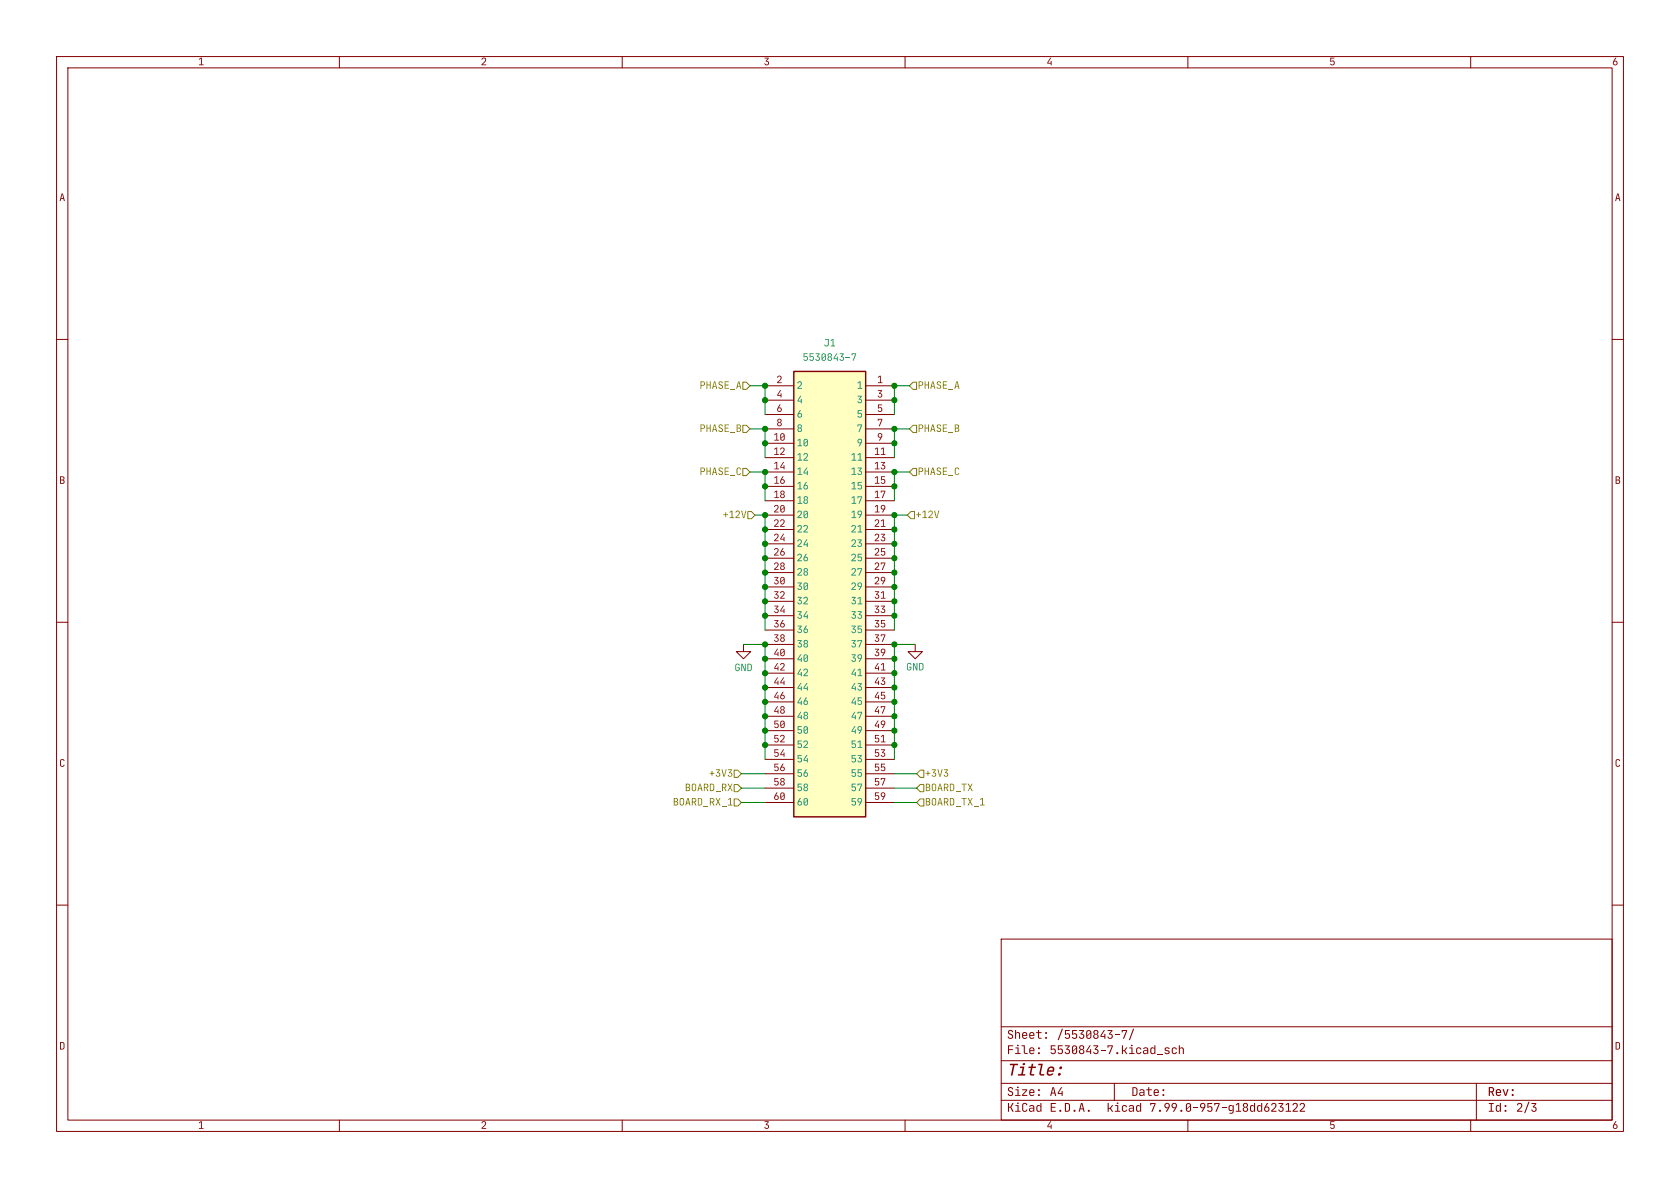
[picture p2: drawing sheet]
<svg xmlns="http://www.w3.org/2000/svg" width="297mm" height="210mm" viewBox="0 0 297 210" stroke-linecap="round" stroke-linejoin="round" font-family="sans-serif">
<defs><g id="words">
<g font-size="2.1" fill="#840000">
<text x="178" y="184.3">Sheet:</text>
<text x="186.8" y="184.3">/5530843-7/</text>
<text x="178" y="197.2">KiCad</text>
<text x="178" y="194.4">Size:</text>
<text x="195.6" y="197.2">kicad</text>
<text x="263" y="194.4">Rev:</text>
</g>
<g font-size="1.8" fill="#848400">
<text x="123.7" y="69.3">PHASE_A</text>
<text x="162.2" y="69.3">PHASE_A</text>
<text x="123.7" y="76.9">PHASE_B</text>
<text x="162.2" y="76.9">PHASE_B</text>
<text x="123.7" y="84.6">PHASE_C</text>
<text x="162.2" y="84.6">PHASE_C</text>
<text x="118.9" y="143">BOARD_RX_1</text>
<text x="121.1" y="140.4">BOARD_RX</text>
<text x="163.5" y="140.4">BOARD_TX</text>
<text x="163.5" y="143">BOARD_TX_1</text>
</g>
<g font-size="1.8" fill="#840000">
<text x="137.3" y="67.9">2</text>
<text x="137.3" y="70.5">4</text>
<text x="155" y="67.9">1</text>
<text x="155" y="70.5">3</text>
<text x="137.3" y="73">6</text>
<text x="137.3" y="75.6">8</text>
<text x="155" y="73">5</text>
<text x="155" y="75.6">7</text>
<text x="136.7" y="78.1">10</text>
<text x="136.7" y="80.6">12</text>
<text x="136.7" y="83.2">14</text>
<text x="154.5" y="80.6">11</text>
<text x="154.5" y="83.2">13</text>
<text x="155" y="78.1">9</text>
<text x="136.7" y="85.7">16</text>
<text x="136.7" y="88.3">18</text>
<text x="154.5" y="85.7">15</text>
<text x="154.5" y="88.3">17</text>
<text x="136.7" y="90.8">20</text>
<text x="136.7" y="93.3">22</text>
<text x="136.7" y="95.9">24</text>
<text x="154.5" y="90.8">19</text>
<text x="154.5" y="93.3">21</text>
<text x="154.5" y="95.9">23</text>
<text x="136.7" y="98.4">26</text>
<text x="136.7" y="101">28</text>
<text x="154.5" y="98.4">25</text>
<text x="154.5" y="101">27</text>
<text x="136.7" y="103.5">30</text>
<text x="136.7" y="106">32</text>
<text x="154.5" y="103.5">29</text>
<text x="154.5" y="106">31</text>
<text x="136.7" y="108.6">34</text>
<text x="136.7" y="111.1">36</text>
<text x="136.7" y="113.7">38</text>
<text x="154.5" y="108.6">33</text>
<text x="154.5" y="111.1">35</text>
<text x="154.5" y="113.7">37</text>
<text x="136.7" y="116.2">40</text>
<text x="136.7" y="118.7">42</text>
<text x="154.5" y="116.2">39</text>
<text x="154.5" y="118.7">41</text>
<text x="136.7" y="121.3">44</text>
<text x="136.7" y="123.8">46</text>
<text x="154.5" y="121.3">43</text>
<text x="154.5" y="123.8">45</text>
<text x="136.7" y="126.4">48</text>
<text x="136.7" y="128.9">50</text>
<text x="136.7" y="131.4">52</text>
<text x="154.5" y="126.4">47</text>
<text x="154.5" y="128.9">49</text>
<text x="154.5" y="131.4">51</text>
<text x="10.5" y="136.1">C</text>
<text x="136.7" y="134">54</text>
<text x="136.7" y="136.5">56</text>
<text x="154.5" y="134">53</text>
<text x="154.5" y="136.5">55</text>
<text x="285.5" y="136.1">C</text>
<text x="136.7" y="139.1">58</text>
<text x="136.7" y="141.6">60</text>
<text x="154.5" y="139.1">57</text>
<text x="154.5" y="141.6">59</text>
</g>
<g font-size="1.8" fill="#008484">
<text x="129.8" y="119.2">GND</text>
<text x="160.2" y="119.1">GND</text>
</g>
</g></defs>
<path d="M10 10h277v190h-277zM12 12h273v186h-273zM60 10v2M110 10v2M160 10v2M210 10v2M260 10v2M177 166h108v32h-108z" fill="none" stroke="#840000" stroke-width=".18"/>
<g fill="#840000">
<path d="M35.2 10.4l.5-.2v1.2h.3v.1h-.8v-.1h.3v-1l-.3 .2z"/>
<path d="M85.2 10.3l.4-.1 .3 .2v.4l-.6 .6h.7v.1h-.9v-.1l.5-.5 .2-.3-.2-.3-.5 .3z"/>
<path d="M135.2 10.2h.7v.2l-.4 .3 .3 .1 .1 .2v.3l-.2 .2h-.4l-.2-.3 .4 .2 .2-.1 .1-.3-.4-.1v-.2l.4-.4h-.6z"/>
<path d="M185.7 10.2h.2l-.6 .9h.4v-.3h.2v.7h-.2v-.2h-.5v-.3z"/>
<path d="M235.2 10.2h.7v.1h-.6v.5l.4-.1 .2 .2v.4l-.2 .2h-.3l-.2-.2h.1l.3 .1 .2-.2-.1-.3h-.5z"/>
<path d="M285.6 10.2h.2l-.4 .6h.4l.2 .4-.2 .3-.3 .1-.3-.2-.1-.3 .5 .3 .2-.2-.1-.3h-.2l-.2 .2h-.2z"/>
</g>
<path d="M60 198v2M110 198v2M160 198v2M210 198v2M260 198v2" fill="none" stroke="#840000" stroke-width=".18"/>
<g fill="#840000">
<path d="M35.2 198.4l.5-.2v1.2h.3v.1h-.8v-.1h.3v-1l-.3 .2z"/>
<path d="M85.2 198.3l.4-.1 .3 .2v.4l-.6 .6h.7v.1h-.9v-.1l.5-.5 .2-.3-.2-.3-.5 .3z"/>
<path d="M135.2 198.2h.7v.2l-.4 .4h.3l.1 .2v.3l-.2 .2h-.4l-.2-.3 .4 .2 .2-.1 .1-.3-.4-.1v-.2l.4-.4-.6 .1z"/>
<path d="M185.7 198.2h.2l-.6 .9h.4v-.3h.2v.7h-.2v-.2h-.5v-.3z"/>
<path d="M235.2 198.2h.7v.2h-.6v.4l.4-.1 .2 .2v.4l-.2 .2h-.3l-.2-.2h.1l.3 .1 .2-.2-.1-.3h-.5z"/>
<path d="M285.6 198.2h.2l-.4 .6h.4l.2 .4-.2 .3-.3 .1-.3-.1-.1-.3 .5 .2 .2-.2-.1-.2-.2-.1-.2 .3-.2-.1z"/>
</g>
<path d="M10 60h2M10 110h2M10 160h2" fill="none" stroke="#840000" stroke-width=".18"/>
<g fill="#840000">
<path d="M10.9 34.2h.2l.4 1.3h-.2l-.1-.3h-.4l-.1 .3h-.2l.2-.5h.5l-.2-.7-.2 .7h-.1z"/>
<path d="M10.6 84.2h.6l.2 .2v.3l-.2 .1 .2 .2v.2l-.2 .3h-.6v-.6h.2v.5h.3l.2-.2-.2-.3h-.5v-.6h.2v.5h.3l.1-.2-.1-.2-.5-.1z"/>
<path d="M10.6 184.2h.5l.3 .2v.8l-.2 .3h-.6v-1.2h.2v1.1h.3l.1-.3v-.7l-.6-.1z"/>
</g>
<path d="M285 60h2M285 110h2M285 160h2" fill="none" stroke="#840000" stroke-width=".18"/>
<g fill="#840000">
<path d="M285.9 34.2h.2l.4 1.3h-.2l-.1-.3h-.4l-.1 .3h-.2l.2-.5h.5l-.2-.7-.2 .7h-.1z"/>
<path d="M285.6 84.2h.6l.2 .2v.3l-.2 .1 .2 .3-.2 .4h-.6v-.6h.2v.5h.3l.2-.2-.2-.3h-.5v-.6h.2v.5h.3l.1-.2-.1-.2-.5-.1z"/>
<path d="M285.6 184.2h.5l.3 .2v.8l-.2 .3h-.6v-1.2h.2v1.1h.3l.1-.2v-.7l-.6-.2z"/>
<path d="M200.2 192.2h.6l.3 .3v.9l-.3 .3h-.6v-1.3h.2v1.2l.4-.1 .1-.2v-.8l-.7-.1z"/>
<path d="M201.5 192.7l.4-.2 .4 .2v1h-.1v-.2l-.3 .2-.4-.1-.1-.2 .4 .2 .3-.3v-.1h-.3l-.4 .2 .2-.3 .5-.1-.1-.3-.6 .1z"/>
<path d="M203 192.2h.2v.4h.4v.1h-.4v.8l.4 .1v.1l-.5-.1-.1-.9h-.4v-.1h.4z"/>
<path d="M204.1 192.7l.4-.2 .3 .2 .1 .5h-.8l.2 .4 .6-.1-.2 .2h-.4l-.3-.1-.1-.6h.8l-.1-.2-.2-.1-.2 .1-.1 .2h-.2z"/>
<circle cx="205.7" cy="193.6" r=".18"/>
<circle cx="205.7" cy="192.7" r=".18"/>
</g>
<path d="M177 194.5h108" fill="none" stroke="#840000" stroke-width=".18"/>
<g fill="#840000">
<path d="M185.8 195h.9v.2h-.8v.5h.7v.1h-.7v.6h.8v.1h-.9z"/>
<path d="M188.3 195h.6l.2 .3 .1 .9-.3 .3h-.6v-1.3h.1v1.2l.4-.1 .2-.2-.1-.8-.6-.1z"/>
<path d="M191.1 195h.3l.4 1.5h-.2l-.1-.4h-.5l-.1 .4h-.2l.1-.6h.6l-.2-.8-.2 .8h-.2z"/>
<path d="M195.8 195h.2v.8h.2l.4-.4h.2l-.4 .5 .4 .6h-.2l-.4-.5h-.2v.5h-.2z"/>
<path d="M201 195.4l.3-.1 .3 .3v-.6h.1v1.5h-.1v-.2l-.3 .2-.4-.1-.1-.3h.2l.1 .2 .2 .1 .2-.1 .1-.2-.1-.5-.2-.1-.3 .1v.5h-.2z"/>
<path d="M203.3 195h1l-.5 1.5h-.3l.6-1.3h-.6v.2h-.2z"/>
<path d="M206 195.1l.5-.1 .3 .3-.1 .4-.4 .8h-.2l.4-.7-.4 .1-.3-.5h.2l.1 .3 .3 .1 .2-.2v-.2l-.3-.3-.3 .3h-.2z"/>
<path d="M207.2 195.1l.5-.1 .4 .3-.1 .4-.4 .8h-.3l.5-.7-.5 .1-.2-.5h.2l.1 .3 .2 .1 .2-.2 .1-.3-.4-.2-.2 .3h-.2z"/>
<path d="M209.8 195.1l.4-.1 .3 .3 .1 .9-.3 .3h-.4l-.2-.2-.1-.2h.2l.1 .2 .3 .1 .2-.3v-.5l-.6 .5h-.2v-.1h.2l.6-.6-.2-.2h-.3l-.1 .8h-.2z"/>
<path d="M210.9 195.7h.9v.2h-.9z"/>
<path d="M212.3 195.1l.5-.1 .3 .3v.4l-.5 .8h-.2l.4-.7-.4 .1-.3-.5h.2l.1 .3 .3 .1 .2-.2v-.3l-.3-.2-.3 .3h-.2z"/>
<path d="M213.5 195h.8v.2h-.7v.5l.4-.2 .3 .3v.5l-.2 .2h-.4l-.3-.2v-.1h.2l.4 .2 .2-.3-.2-.4-.6 .1z"/>
<path d="M214.7 195h.9l-.5 1.5h-.2l.5-1.3h-.5v.2h-.2z"/>
<path d="M216 195.7h.8v.2h-.8z"/>
<path d="M217.3 195.4l.4-.1 .2 .3v-.2h.2v1.1l-.2 .3-.5 .1v-.2l.5-.1v-.4l-.2 .2h-.2l-.3-.4 .5 .2 .2-.1v-.3l-.1-.2-.2-.1-.2 .2v.3h-.2z"/>
<path d="M218.5 195.2l.3-.2h.3v1.4h.3v.1h-.9v-.1h.4v-1.2l-.4 .2z"/>
<path d="M219.8 195.1l.5-.1 .3 .2v.3l-.2 .2 .2 .2 .1 .3-.3 .3h-.4l-.3-.2v-.2h.2l.1 .2 .2 .1 .3-.3-.1-.2-.2-.1-.2 .1-.1 .2h-.2l.3-.4-.3-.3h.2l.2 .3 .3-.3v-.2l-.2-.1-.2 .1-.1 .2h-.2z"/>
<path d="M221.1 195.4l.4-.1 .2 .3v-.6h.2v1.5h-.2v-.2l-.3 .2-.3-.1-.1-.3h.2v.2l.2 .1 .3-.3v-.5l-.3-.1-.2 .1v.5h-.2z"/>
<path d="M222.4 195.4l.3-.1 .3 .3v-.6h.1v1.5h-.1v-.2l-.3 .2-.4-.1-.1-.3h.2l.1 .2 .2 .1 .3-.3-.1-.5-.2-.1-.3 .1v.5h-.2z"/>
<path d="M224 195h.2l-.5 .7 .5-.1 .2 .5-.1 .3-.4 .2-.3-.2-.1-.3h.2l.1 .2 .2 .1 .2-.2v-.4h-.3l-.2 .3h-.2z"/>
<path d="M224.8 195.1l.5-.1 .3 .2v.5l-.7 .7h.8v.1h-1v-.2l.6-.5 .2-.4-.1-.2-.2-.1-.2 .1-.1 .2h-.2z"/>
<path d="M226 195h.9v.2l-.5 .4 .4 .1 .1 .2v.4l-.2 .2h-.5l-.2-.4h.2l.2 .3 .3-.1v-.4l-.4-.1v-.2l.4-.5-.7 .1z"/>
<path d="M227.3 195.2l.4-.2h.2v1.4h.3v.1h-.9v-.1h.4v-1.2l-.4 .2z"/>
<path d="M228.6 195.1l.4-.1 .4 .2v.5l-.7 .7h.8v.1h-1v-.2l.6-.5 .1-.4v-.2l-.2-.1-.2 .1-.1 .2h-.2z"/>
<path d="M229.9 195.1l.4-.1 .3 .2v.5l-.6 .7h.7v.1h-.9v-.2l.5-.5 .2-.4-.1-.2-.1-.1-.3 .1-.1 .2h-.1z"/>
<circle cx="187.5" cy="196.4" r=".19"/>
<circle cx="190" cy="196.4" r=".19"/>
<circle cx="192.5" cy="196.4" r=".19"/>
<circle cx="197.6" cy="195" r=".15"/>
<circle cx="205.1" cy="196.4" r=".19"/>
<circle cx="208.9" cy="196.4" r=".19"/>
</g>
<path d="M177 191.5h108" fill="none" stroke="#840000" stroke-width=".18"/>
<g fill="#840000">
<path d="M263.2 192.2h.6l.3 .2v.4l-.2 .3 .3 .6h-.3l-.3-.6h-.2v.6h-.2v-1.3h.2v.5h.4l.1-.2-.1-.3h-.6z"/>
<path d="M186.1 192.2h.2l.4 1.5h-.2l-.1-.4h-.4l-.2 .4h-.2l.2-.6h.6l-.2-.8-.2 .8h-.2z"/>
<path d="M187.6 192.2h.2l-.6 1h.5v-.3h.2v.8h-.2v-.3h-.7v-.3z"/>
<path d="M263.2 195h.9v.2h-.4v1.2h.4v.1h-.9v-.1h.3v-1.2h-.3z"/>
<path d="M264.6 195.4l.3-.1 .3 .3v-.6h.1v1.5h-.1v-.2l-.3 .2-.4-.1-.1-.3h.2l.3 .3 .3-.3-.1-.4-.2-.2-.3 .1v.5h-.2z"/>
<path d="M268.3 195.1l.4-.1 .4 .1-.1 .6-.6 .7h.7v.1h-.9v-.2l.5-.5 .2-.3v-.3l-.2-.1-.5 .3z"/>
<path d="M270.2 194.8h.2l-.7 2h-.2z"/>
<path d="M270.7 195h.9v.2l-.4 .4 .3 .1 .1 .3v.3l-.2 .2h-.5l-.2-.4h.2l.2 .3 .3-.1v-.4l-.4-.1v-.2l.4-.5-.7 .1z"/>
<circle cx="179.9" cy="192.2" r=".15"/>
<circle cx="183.7" cy="193.6" r=".18"/>
<circle cx="183.7" cy="192.7" r=".18"/>
<circle cx="266.2" cy="196.4" r=".18"/>
<circle cx="266.2" cy="195.5" r=".18"/>
</g>
<path d="M177 187.5h108" fill="none" stroke="#840000" stroke-width=".18"/>
<g fill="#840000">
<path d="M178.6 188h1.4l-.1 .3h-.5l-.4 1.8h-.3l.4-1.8h-.6z"/>
<path d="M180.3 188.5h.8l-.3 1.4h.5l-.1 .2h-1.3l.1-.2h.5l.3-1.1h-.5z"/>
<path d="M181.9 188.5h.4l.1-.5h.3l-.1 .5h.6l-.1 .3h-.6l-.2 1 .6 .1-.1 .2h-.5l-.2-.1 .1-1.2h-.4z"/>
<path d="M183.6 188h.8l-.4 1.7 .1 .2h.5v.2h-.6l-.2-.2 .2-1.6h-.5z"/>
<path d="M185.4 188.7l.6-.2 .4 .3-.1 .7h-.9l-.1 .3 .2 .1 .8-.1-.5 .3h-.4l-.3-.2v-.7h1v-.3l-.3-.1-.3 .1-.1 .3h-.3z"/>
<path d="M178.2 184.8h.9v.2h-.7v.5h.7v.1h-.7v.7h-.2z"/>
<path d="M179.5 185.2h.6v1h.3v.1h-.9v-.1h.4v-.9h-.4z"/>
<path d="M180.6 184.8h.6v1.2l.5 .2v.1l-.6-.1-.1-1.2h-.4z"/>
<path d="M182.1 185.3l.4-.2 .3 .2 .1 .5h-.8l.2 .4 .6-.1-.2 .2h-.4l-.3-.1-.1-.6h.8l-.1-.2-.2-.1-.2 .1-.1 .2h-.2z"/>
<path d="M185.8 184.8h.8v.2h-.7v.5l.4-.2 .3 .3v.5l-.2 .2h-.4l-.3-.2v-.1h.2l.4 .2 .2-.3-.2-.4-.6 .1z"/>
<path d="M187 184.8h.9v.2h-.7v.5l.4-.2 .3 .3v.5l-.2 .2h-.4l-.3-.2v-.1h.2l.3 .2 .2-.3-.1-.4-.6 .1z"/>
<path d="M188.3 184.8h.8v.2l-.4 .4 .3 .1 .2 .2-.1 .4-.2 .2h-.4l-.3-.4h.2l.2 .3 .3-.1v-.4l-.4-.1v-.2l.4-.5-.6 .1z"/>
<path d="M189.6 184.9l.5-.1 .3 .3v.9l-.2 .3h-.4l-.3-.2v-.2h.2l.1 .2 .2 .1 .2-.3v-.5l-.5 .5h-.2v-.1h.2l.5-.6-.1-.2h-.3l-.1 .8h-.2z"/>
<path d="M190.9 184.9l.4-.1 .4 .2-.1 .3-.2 .2 .3 .2v.3l-.3 .3h-.4l-.2-.2-.1-.2h.2l.1 .2 .3 .1 .2-.3v-.2l-.3-.1-.2 .1-.1 .2h-.2l.3-.4-.2-.3h.2l.2 .3 .3-.3-.1-.2-.1-.1-.3 .1v.2h-.2z"/>
<path d="M192.6 184.8h.2l-.6 1h.5v-.3h.2v.8h-.2v-.3h-.7v-.3z"/>
<path d="M193.3 184.8h.8v.2l-.4 .4 .3 .1 .2 .2v.4l-.2 .2h-.5l-.2-.4h.1l.3 .3 .3-.1v-.4l-.5-.1v-.2l.5-.5-.7 .1z"/>
<path d="M194.6 185.5h.8v.2h-.8z"/>
<path d="M195.8 184.8h.9l-.5 1.5h-.2l.6-1.3h-.6v.2h-.2z"/>
<path d="M198.3 184.8h.2v.8h.3l.3-.4h.2l-.4 .5 .4 .6h-.2l-.3-.5h-.3v.5h-.2z"/>
<path d="M199.7 185.2h.5v1h.4v.1h-1v-.1h.4v-.9h-.3z"/>
<path d="M201 185.3l.4-.2 .3 .2 .1 .2-.5-.2-.3 .2 .2 .6 .2 .1 .2-.2h.2l-.2 .3h-.4l-.3-.2-.1-.5z"/>
<path d="M202.2 185.3l.4-.2 .3 .2 .1 1h-.2v-.2l-.3 .2-.4-.1-.1-.2 .5 .2 .3-.3v-.1h-.4l-.4 .2 .3-.3 .5-.1-.2-.3-.5 .1z"/>
<path d="M203.5 185.2l.3-.1 .3 .3v-.6h.2v1.5h-.2v-.2l-.3 .2-.4-.1-.1-.3h.2l.1 .2 .2 .1 .3-.3-.1-.5-.2-.1-.2 .1-.1 .5h-.2z"/>
<path d="M204.6 186.4h1v.1h-1z"/>
<path d="M206 185.2l.4-.1 .3 .2 .1 .1-.5-.1-.2 .2v.1l.6 .2 .1 .3-.2 .2h-.4l-.3-.1v-.2l.5 .2 .2-.2-.6-.3z"/>
<path d="M207.3 185.3l.4-.2 .3 .2 .1 .2-.5-.2-.3 .2 .1 .6 .3 .1 .2-.2h.2l-.2 .3h-.4l-.3-.2-.1-.5z"/>
<path d="M208.4 184.8h.2v.6l.3-.3 .3 .2 .1 1h-.2v-.8l-.2-.2-.3 .2v.8h-.2z"/>
<circle cx="181" cy="188.1" r=".21"/>
<circle cx="187.3" cy="189.9" r=".25"/>
<circle cx="187.5" cy="188.7" r=".25"/>
<circle cx="183.7" cy="186.2" r=".18"/>
<circle cx="183.7" cy="185.3" r=".18"/>
<circle cx="197.5" cy="186.2" r=".19"/>
<circle cx="200.1" cy="184.8" r=".15"/>
</g>
<path d="M177 181.5h108" fill="none" stroke="#840000" stroke-width=".18"/>
<g fill="#840000">
<path d="M187.7 181.9h.2l-.7 2h-.2z"/>
<path d="M198.3 182.1h1l-.6 1.5h-.2l.6-1.3h-.6v.2h-.2z"/>
<path d="M200.3 181.9h.2l-.7 2h-.2z"/>
<circle cx="184.9" cy="183.5" r=".18"/>
<circle cx="184.9" cy="182.6" r=".18"/>
</g>
<path d="M153 68.2h5.1M131.4 113.9v1.3h1.3l-1.3 1.3-1.2-1.3h1.2M161.8 113.9v1.3h1.3l-1.3 1.3-1.3-1.3h1.3M197 191.5v3M261 191.5v6.5" fill="none" stroke="#840000" stroke-width=".18"/>
<path d="M140.3 65.7h12.7v78.7h-12.7z" fill="#ffffc2" stroke="#ffffc2" stroke-width=".18"/>
<path d="M140.3 65.7h12.7v78.7h-12.7z" fill="none" stroke="#840000" stroke-width=".25"/>
<path d="M151.6 67.6l.5-.2v1.2h.3v.1h-.8v-.1h.4v-1l-.4 .2z" fill="#008484"/>
<path d="M135.3 78.4h5" fill="none" stroke="#840000" stroke-width=".18"/>
<g fill="#008484">
<path d="M141 77.8l.5-.2v1.1h.3v.2h-.8v-.2h.4v-1l-.4 .3z"/>
<path d="M142.2 77.7l.3-.1 .3 .2v.8l-.2 .3h-.3l-.2-.2v-.2h.1l.1 .2 .2 .1 .2-.3v-.4l-.5 .4h-.1v-.1h.1l.5-.5-.1-.2-.3 .1-.1 .6h-.1z"/>
</g>
<path d="M153 80.9h5.1" fill="none" stroke="#840000" stroke-width=".18"/>
<g fill="#008484">
<path d="M150.6 80.3l.5-.2v1.2h.3v.1h-.8v-.1h.3v-1l-.3 .2z"/>
<path d="M151.6 80.3l.5-.2v1.2h.3v.1h-.8v-.1h.4v-1l-.4 .2z"/>
</g>
<path d="M135.3 80.9h5" fill="none" stroke="#840000" stroke-width=".18"/>
<g fill="#008484">
<path d="M141 80.3l.5-.2v1.2h.3v.1h-.8v-.1h.4v-1l-.4 .2z"/>
<path d="M142.1 80.2l.4-.1 .3 .2v.4l-.6 .6h.6v.1h-.8v-.2l.5-.4 .2-.3-.2-.3-.5 .3z"/>
</g>
<path d="M153 83.4h5.1" fill="none" stroke="#840000" stroke-width=".18"/>
<g fill="#008484">
<path d="M150.6 82.9l.5-.2v1.1h.3v.2h-.8v-.2h.3v-1l-.3 .2z"/>
<path d="M151.6 82.7h.7v.1l-.3 .4 .4 .3v.3l-.2 .1h-.4l-.2-.3 .3 .2 .3-.1v-.3l-.4-.1v-.1l.4-.4h-.6z"/>
</g>
<path d="M135.3 83.4h5" fill="none" stroke="#840000" stroke-width=".18"/>
<g fill="#008484">
<path d="M141 82.9l.5-.2v1.1h.3v.2h-.8v-.2h.4v-1l-.4 .2z"/>
<path d="M142.6 82.7h.1l-.5 .8h.4v-.3h.2v.8h-.2v-.3h-.5v-.2z"/>
</g>
<path d="M153 86h5.1" fill="none" stroke="#840000" stroke-width=".18"/>
<g fill="#008484">
<path d="M150.6 85.4l.5-.2v1.2h.3v.1h-.8v-.1h.3v-1.1l-.3 .3z"/>
<path d="M151.6 85.2h.7v.1h-.5v.5l.3-.1 .3 .2v.4l-.2 .2h-.4l-.2-.2 .2-.1 .3 .2 .1-.3-.1-.3-.5 .1z"/>
</g>
<path d="M135.3 86h5" fill="none" stroke="#840000" stroke-width=".18"/>
<g fill="#008484">
<path d="M141 85.4l.5-.2v1.2h.3v.1h-.8v-.1h.4v-1.1l-.4 .3z"/>
<path d="M142.5 85.2h.2l-.4 .6h.4l.2 .3-.2 .3-.3 .1-.3-.1-.1-.3 .5 .3 .2-.2-.1-.3h-.2l-.2 .2h-.2z"/>
</g>
<path d="M153 88.5h5.1" fill="none" stroke="#840000" stroke-width=".18"/>
<g fill="#008484">
<path d="M150.6 88l.5-.3v1.2h.3v.1h-.8v-.1h.3v-1l-.3 .2z"/>
<path d="M151.6 87.7h.8l-.5 1.3h-.1l.5-1.1h-.5v.2h-.2z"/>
</g>
<path d="M135.3 88.5h5" fill="none" stroke="#840000" stroke-width=".18"/>
<g fill="#008484">
<path d="M141 88l.5-.3v1.2h.3v.1h-.8v-.1h.4v-1l-.4 .2z"/>
<path d="M142.2 87.8l.3-.1 .3 .2v.3l-.2 .2 .2 .1v.3l-.2 .2h-.3l-.2-.2-.1-.1h.2l.1 .2h.2l.2-.2-.2-.3-.5 .3 .3-.3-.2-.3h.1l.2 .2 .3-.2-.2-.2-.4 .2z"/>
</g>
<path d="M153 91.1h5.1" fill="none" stroke="#840000" stroke-width=".18"/>
<g fill="#008484">
<path d="M150.6 90.5l.5-.2v1.1h.3v.2h-.8v-.2h.3v-1l-.3 .3z"/>
<path d="M151.7 90.4l.4-.1 .3 .3v.3l-.4 .7h-.2l.4-.6h-.4l-.2-.3 .4 .2 .2-.1v-.2l-.2-.2-.3 .3h-.1z"/>
</g>
<path d="M135.3 68.2h5" fill="none" stroke="#840000" stroke-width=".18"/>
<path d="M141.1 67.5l.3-.1 .3 .2v.4l-.6 .6h.7v.1h-.8v-.2l.5-.4 .1-.3-.2-.3-.4 .3z" fill="#008484"/>
<path d="M135.3 91.1h5" fill="none" stroke="#840000" stroke-width=".18"/>
<g fill="#008484">
<path d="M141.1 90.4l.3-.1 .3 .1v.5l-.6 .5h.7v.2h-.8v-.2l.5-.4 .1-.3-.2-.3-.4 .2z"/>
<path d="M142.2 90.4l.3-.1 .3 .2v.8l-.2 .3h-.3l-.2-.2v-.2h.1l.1 .2 .2 .1 .2-.3v-.4l-.5 .4h-.1v-.1h.1l.5-.5-.1-.2-.3 .1-.1 .6h-.1z"/>
</g>
<path d="M153 93.6h5.1" fill="none" stroke="#840000" stroke-width=".18"/>
<g fill="#008484">
<path d="M150.6 92.9l.4-.1 .3 .2-.1 .4-.5 .6h.6v.1h-.8v-.2l.5-.4 .1-.3-.2-.3-.4 .3z"/>
<path d="M151.6 93l.5-.2v1.2h.3v.1h-.8v-.1h.4v-1l-.4 .2z"/>
</g>
<path d="M135.3 93.6h5" fill="none" stroke="#840000" stroke-width=".18"/>
<g fill="#008484">
<path d="M141.1 92.9l.3-.1 .3 .2v.4l-.6 .6h.7v.1h-.8v-.2l.5-.4 .1-.3-.2-.3-.4 .3z"/>
<path d="M142.1 92.9l.4-.1 .3 .2v.4l-.6 .6h.6v.1h-.8v-.2l.5-.4 .2-.3-.2-.3-.5 .3z"/>
</g>
<path d="M153 96.1h5.1" fill="none" stroke="#840000" stroke-width=".18"/>
<g fill="#008484">
<path d="M150.6 95.5l.4-.2 .3 .2-.1 .5-.5 .5h.6v.2h-.8v-.2l.5-.5 .1-.3-.2-.2-.4 .2z"/>
<path d="M151.6 95.4h.7v.1l-.3 .4 .4 .3v.3l-.2 .1h-.4l-.2-.3 .3 .2 .3-.1v-.3l-.4-.1v-.1l.4-.4h-.6z"/>
</g>
<path d="M135.3 96.1h5" fill="none" stroke="#840000" stroke-width=".18"/>
<g fill="#008484">
<path d="M141.1 95.5l.3-.2 .3 .2v.5l-.6 .5h.7v.2h-.8v-.2l.5-.5 .1-.3-.2-.2-.4 .2z"/>
<path d="M142.6 95.4h.1l-.5 .8h.4v-.3h.2v.8h-.2v-.3h-.5v-.2z"/>
</g>
<path d="M153 98.7h5.1" fill="none" stroke="#840000" stroke-width=".18"/>
<g fill="#008484">
<path d="M150.6 98l.4-.1 .3 .1-.1 .5-.5 .6h.6v.1h-.8v-.2l.5-.4 .1-.3-.2-.3-.4 .2z"/>
<path d="M151.6 97.9h.7v.1h-.5v.5l.3-.1 .3 .2v.4l-.2 .2h-.4l-.2-.2 .2-.1 .3 .2 .1-.3-.1-.3-.5 .1z"/>
</g>
<path d="M135.3 98.7h5" fill="none" stroke="#840000" stroke-width=".18"/>
<g fill="#008484">
<path d="M141.1 98l.3-.1 .3 .1v.5l-.6 .6h.7v.1h-.8v-.2l.5-.4 .1-.3-.2-.3-.4 .2z"/>
<path d="M142.5 97.9h.2l-.4 .6h.4l.2 .3-.2 .3-.3 .1-.3-.1-.1-.3 .5 .3 .2-.2-.1-.3h-.2l-.2 .2h-.2z"/>
</g>
<path d="M153 101.2h5.1" fill="none" stroke="#840000" stroke-width=".18"/>
<g fill="#008484">
<path d="M150.6 100.5l.4-.1 .3 .2-.1 .5-.5 .5h.6v.1h-.8v-.1l.5-.5 .1-.3-.2-.2-.4 .2z"/>
<path d="M151.6 100.4h.8l-.5 1.3h-.1l.5-1.1h-.5v.2h-.2z"/>
</g>
<path d="M135.3 101.2h5" fill="none" stroke="#840000" stroke-width=".18"/>
<g fill="#008484">
<path d="M141.1 100.5l.3-.1 .3 .2v.5l-.6 .5h.7v.1h-.8v-.1l.5-.5 .1-.3-.2-.2-.4 .2z"/>
<path d="M142.2 100.5l.3-.1 .3 .2v.3l-.2 .2 .2 .1v.3l-.2 .2h-.3l-.2-.2-.1-.1h.2l.1 .2h.2l.2-.2-.2-.3-.5 .3 .3-.3-.2-.3h.1l.2 .2 .3-.2-.2-.2-.4 .2z"/>
</g>
<path d="M153 103.8h5.1" fill="none" stroke="#840000" stroke-width=".18"/>
<g fill="#008484">
<path d="M150.6 103.1l.4-.1 .3 .1-.1 .5-.5 .5h.6v.2h-.8v-.2l.5-.4 .1-.3-.2-.3-.4 .2z"/>
<path d="M151.7 103.1l.4-.1 .3 .3v.3l-.4 .7h-.2l.4-.6h-.4l-.2-.3 .4 .2 .2-.1v-.2l-.2-.2-.3 .3h-.1z"/>
</g>
<path d="M153 70.7h5.1" fill="none" stroke="#840000" stroke-width=".18"/>
<path d="M151.6 70h.7v.1l-.3 .4 .4 .3v.3l-.2 .1h-.4l-.2-.3 .3 .2 .3-.1v-.3l-.4-.1v-.1l.4-.4h-.6z" fill="#008484"/>
<path d="M135.3 103.8h5" fill="none" stroke="#840000" stroke-width=".18"/>
<g fill="#008484">
<path d="M141 103h.7v.2l-.3 .3 .4 .3-.1 .3-.1 .2h-.4l-.2-.3 .3 .2 .3-.1v-.3l-.4-.1v-.2l.4-.4h-.6z"/>
<path d="M142.2 103.1l.3-.1 .3 .2v.8l-.2 .3h-.3l-.2-.2v-.2h.1l.1 .2 .2 .1 .2-.3v-.4l-.5 .4h-.1v-.1h.1l.5-.5-.1-.2-.3 .1-.1 .6h-.1z"/>
</g>
<path d="M153 106.3h5.1" fill="none" stroke="#840000" stroke-width=".18"/>
<g fill="#008484">
<path d="M150.6 105.5h.7v.2l-.4 .4 .4 .2v.3l-.2 .2h-.4l-.2-.3 .4 .2 .2-.1v-.3l-.3-.1v-.2l.3-.3h-.5z"/>
<path d="M151.6 105.7l.5-.2v1.2h.3v.1h-.8v-.1h.4v-1l-.4 .2z"/>
</g>
<path d="M135.3 106.3h5" fill="none" stroke="#840000" stroke-width=".18"/>
<g fill="#008484">
<path d="M141 105.5h.7v.2l-.3 .4 .4 .2-.1 .3-.1 .2h-.4l-.2-.3 .3 .2 .3-.1v-.3l-.4-.1v-.2l.4-.3h-.6z"/>
<path d="M142.1 105.6l.4-.1 .3 .2v.4l-.6 .6h.6v.1h-.8v-.2l.5-.4 .2-.3-.2-.3-.5 .3z"/>
</g>
<path d="M153 108.8h5.1" fill="none" stroke="#840000" stroke-width=".18"/>
<g fill="#008484">
<path d="M150.6 108.1h.7v.1l-.4 .4 .4 .3v.3l-.2 .1h-.4l-.2-.3 .4 .2 .2-.1v-.3l-.3-.1v-.1l.3-.4h-.5z"/>
<path d="M151.6 108.1h.7v.1l-.3 .4 .4 .3v.3l-.2 .1h-.4l-.2-.3 .3 .2 .3-.1v-.3l-.4-.1v-.1l.4-.4h-.6z"/>
</g>
<path d="M135.3 108.8h5" fill="none" stroke="#840000" stroke-width=".18"/>
<g fill="#008484">
<path d="M141 108.1h.7v.1l-.3 .4 .4 .3-.1 .3-.1 .1h-.4l-.2-.3 .3 .2 .3-.1v-.3l-.4-.1v-.1l.4-.4h-.6z"/>
<path d="M142.6 108.1h.1l-.5 .8h.4v-.3h.2v.8h-.2v-.3h-.5v-.2z"/>
</g>
<path d="M153 111.4h5.1" fill="none" stroke="#840000" stroke-width=".18"/>
<g fill="#008484">
<path d="M150.6 110.6h.7v.2l-.4 .3 .4 .3v.3l-.2 .2h-.4l-.2-.3 .4 .2 .2-.1v-.3l-.3-.1v-.2l.3-.4h-.5z"/>
<path d="M151.6 110.6h.7v.1h-.5v.5l.3-.1 .3 .2v.4l-.2 .2h-.4l-.2-.2 .2-.1 .3 .2 .1-.3-.1-.3-.5 .1z"/>
</g>
<path d="M135.3 111.4h5" fill="none" stroke="#840000" stroke-width=".18"/>
<g fill="#008484">
<path d="M141 110.6h.7v.2l-.3 .3 .4 .3-.1 .3-.1 .2h-.4l-.2-.3 .3 .2 .3-.1v-.3l-.4-.1v-.2l.4-.4h-.6z"/>
<path d="M142.5 110.6h.2l-.4 .6h.4l.2 .3-.2 .3-.3 .1-.3-.1-.1-.3 .5 .3 .2-.2-.1-.3h-.2l-.2 .2h-.2z"/>
</g>
<path d="M153 113.9h5.1" fill="none" stroke="#840000" stroke-width=".18"/>
<g fill="#008484">
<path d="M150.6 113.1h.7v.2l-.4 .4 .4 .2v.3l-.2 .2h-.4l-.2-.3 .4 .2 .2-.1v-.3l-.3-.1v-.2l.3-.3h-.5z"/>
<path d="M151.6 113.1h.8l-.5 1.3h-.1l.5-1.1h-.5v.2h-.2z"/>
</g>
<path d="M135.3 113.9h5" fill="none" stroke="#840000" stroke-width=".18"/>
<g fill="#008484">
<path d="M141 113.1h.7v.2l-.3 .4 .4 .2-.1 .3-.1 .2h-.4l-.2-.3 .3 .2 .3-.1v-.3l-.4-.1v-.2l.4-.3h-.6z"/>
<path d="M142.2 113.2l.3-.1 .3 .2v.3l-.2 .2 .2 .1v.3l-.2 .2h-.3l-.2-.2-.1-.1h.2l.1 .2h.2l.2-.2-.2-.3-.5 .3 .3-.3-.2-.3h.1l.2 .2 .3-.2-.2-.2-.4 .2z"/>
</g>
<path d="M153 116.5h5.1" fill="none" stroke="#840000" stroke-width=".18"/>
<g fill="#008484">
<path d="M150.6 115.7h.7v.2l-.4 .3 .4 .3v.3l-.2 .2h-.4l-.2-.3 .4 .2 .2-.1v-.3l-.3-.1v-.2l.3-.4h-.5z"/>
<path d="M151.7 115.8l.4-.1 .3 .3v.3l-.4 .7h-.2l.4-.6h-.4l-.2-.3 .4 .2 .2-.1v-.2l-.2-.2-.3 .3h-.1z"/>
</g>
<path d="M135.3 70.7h5" fill="none" stroke="#840000" stroke-width=".18"/>
<path d="M141.5 70h.2l-.5 .8h.4v-.3h.1v.8h-.1v-.3h-.6v-.2z" fill="#008484"/>
<path d="M135.3 116.5h5" fill="none" stroke="#840000" stroke-width=".18"/>
<g fill="#008484">
<path d="M141.5 115.7h.2l-.5 .9h.4v-.3h.1v.7h-.1v-.3h-.6v-.2z"/>
<path d="M142.2 115.8l.3-.1 .3 .2v.8l-.2 .3h-.3l-.2-.2v-.2h.1l.1 .2 .2 .1 .2-.3v-.4l-.5 .4h-.1v-.1h.1l.5-.5-.1-.2-.3 .1-.1 .6h-.1z"/>
</g>
<path d="M153 119h5.1" fill="none" stroke="#840000" stroke-width=".18"/>
<g fill="#008484">
<path d="M151.1 118.2h.1l-.5 .9h.4v-.3h.2v.7h-.2v-.3h-.6v-.2z"/>
<path d="M151.6 118.4l.5-.2v1.2h.3v.1h-.8v-.1h.4v-1l-.4 .2z"/>
</g>
<path d="M135.3 119h5" fill="none" stroke="#840000" stroke-width=".18"/>
<g fill="#008484">
<path d="M141.5 118.2h.2l-.5 .9h.4v-.3h.1v.7h-.1v-.3h-.6v-.2z"/>
<path d="M142.1 118.3l.4-.1 .3 .2v.4l-.6 .6h.6v.1h-.8v-.2l.5-.4 .2-.3-.2-.3-.5 .3z"/>
</g>
<path d="M153 121.5h5.1" fill="none" stroke="#840000" stroke-width=".18"/>
<g fill="#008484">
<path d="M151.1 120.8h.1l-.5 .8h.4v-.3h.2v.8h-.2v-.3h-.6v-.2z"/>
<path d="M151.6 120.8h.7v.1l-.3 .4 .4 .3v.3l-.2 .1h-.4l-.2-.3 .3 .2 .3-.1v-.3l-.4-.1v-.1l.4-.4h-.6z"/>
</g>
<path d="M135.3 121.5h5" fill="none" stroke="#840000" stroke-width=".18"/>
<g fill="#008484">
<path d="M141.5 120.8h.2l-.5 .8h.4v-.3h.1v.8h-.1v-.3h-.6v-.2z"/>
<path d="M142.6 120.8h.1l-.5 .8h.4v-.3h.2v.8h-.2v-.3h-.5v-.2z"/>
</g>
<path d="M153 124.1h5.1" fill="none" stroke="#840000" stroke-width=".18"/>
<g fill="#008484">
<path d="M151.1 123.3h.1l-.5 .9h.4v-.3h.2v.7h-.2v-.3h-.6v-.2z"/>
<path d="M151.6 123.3h.7v.1h-.5v.5l.3-.1 .3 .2v.4l-.2 .2h-.4l-.2-.2 .2-.1 .3 .2 .1-.3-.1-.3-.5 .1z"/>
</g>
<path d="M135.3 124.1h5" fill="none" stroke="#840000" stroke-width=".18"/>
<g fill="#008484">
<path d="M141.5 123.3h.2l-.5 .9h.4v-.3h.1v.7h-.1v-.3h-.6v-.2z"/>
<path d="M142.5 123.3h.2l-.4 .6h.4l.2 .3-.2 .3-.3 .1-.3-.1-.1-.3 .5 .3 .2-.2-.1-.3h-.2l-.2 .2h-.2z"/>
</g>
<path d="M153 126.6h5.1" fill="none" stroke="#840000" stroke-width=".18"/>
<g fill="#008484">
<path d="M151.1 125.8h.1l-.5 .9h.4v-.3h.2v.7h-.2v-.2h-.6v-.3z"/>
<path d="M151.6 125.8h.8l-.5 1.3h-.1l.5-1.1h-.5v.2h-.2z"/>
</g>
<path d="M135.3 126.6h5" fill="none" stroke="#840000" stroke-width=".18"/>
<g fill="#008484">
<path d="M141.5 125.8h.2l-.5 .9h.4v-.3h.1v.7h-.1v-.2h-.6v-.3z"/>
<path d="M142.2 125.9l.3-.1 .3 .2v.3l-.2 .2 .2 .1v.3l-.2 .2h-.3l-.2-.2-.1-.1h.2l.1 .2h.2l.2-.2-.2-.3-.5 .3 .3-.3-.2-.3h.1l.2 .2 .3-.2-.2-.2-.4 .2z"/>
</g>
<path d="M153 129.2h5.1" fill="none" stroke="#840000" stroke-width=".18"/>
<g fill="#008484">
<path d="M151.1 128.4h.1l-.5 .9h.4v-.3h.2v.7h-.2v-.3h-.6v-.2z"/>
<path d="M151.7 128.5l.4-.1 .3 .3v.3l-.4 .7h-.2l.4-.6h-.4l-.2-.3 .4 .2 .2-.1v-.2l-.2-.2-.3 .3h-.1z"/>
</g>
<path d="M153 73.3h5.1" fill="none" stroke="#840000" stroke-width=".18"/>
<path d="M151.6 72.5h.7v.1h-.5v.5l.3-.1 .3 .2v.4l-.2 .2h-.4l-.2-.2 .2-.1 .3 .2 .1-.3-.1-.3-.5 .1z" fill="#008484"/>
<path d="M135.3 129.2h5" fill="none" stroke="#840000" stroke-width=".18"/>
<g fill="#008484">
<path d="M141 128.4h.7v.1h-.5v.5l.3-.1 .3 .2v.4l-.2 .2h-.4l-.2-.2 .1-.1 .4 .1 .1-.2-.1-.3-.5 .1z"/>
<path d="M142.2 128.5l.3-.1 .3 .2v.8l-.2 .3h-.3l-.2-.2v-.2h.1l.1 .2 .2 .1 .2-.3v-.4l-.5 .4h-.1v-.1h.1l.5-.5-.1-.2-.3 .1-.1 .6h-.1z"/>
</g>
<path d="M153 131.7h5.1" fill="none" stroke="#840000" stroke-width=".18"/>
<g fill="#008484">
<path d="M150.6 130.9h.7v.2h-.6v.4l.3-.1 .3 .2v.4l-.2 .2h-.3l-.2-.2h.1l.3 .1 .2-.2-.2-.3h-.4z"/>
<path d="M151.6 131.1l.5-.2v1.2h.3v.1h-.8v-.1h.4v-1l-.4 .2z"/>
</g>
<path d="M135.3 131.7h5" fill="none" stroke="#840000" stroke-width=".18"/>
<g fill="#008484">
<path d="M141 130.9h.7v.2h-.5v.4l.3-.1 .3 .2v.4l-.2 .2h-.4l-.2-.2h.1l.4 .1 .1-.2-.1-.3h-.5z"/>
<path d="M142.1 131l.4-.1 .3 .2v.4l-.6 .6h.6v.1h-.8v-.2l.5-.4 .2-.3-.2-.3-.5 .3z"/>
</g>
<path d="M153 134.2h5.1" fill="none" stroke="#840000" stroke-width=".18"/>
<g fill="#008484">
<path d="M150.6 133.5h.7v.1h-.6v.5l.3-.2 .3 .3v.3l-.2 .2-.3 .1-.2-.2 .1-.1 .3 .1 .2-.2-.2-.3-.4 .1z"/>
<path d="M151.6 133.5h.7v.1l-.3 .4 .4 .3v.3l-.2 .1h-.4l-.2-.3 .3 .2 .3-.1v-.3l-.4-.1v-.1l.4-.4h-.6z"/>
</g>
<path d="M135.3 134.2h5" fill="none" stroke="#840000" stroke-width=".18"/>
<g fill="#008484">
<path d="M141 133.5h.7v.1h-.5v.5l.3-.2 .3 .3v.3l-.2 .2-.4 .1-.2-.2 .1-.1 .4 .1 .1-.2-.1-.3-.5 .1z"/>
<path d="M142.6 133.5h.1l-.5 .8h.4v-.3h.2v.8h-.2v-.3h-.5v-.2z"/>
</g>
<path d="M153 136.8h5.1" fill="none" stroke="#840000" stroke-width=".18"/>
<g fill="#008484">
<path d="M150.6 136h.7v.1h-.6v.5l.3-.1 .3 .2v.4l-.2 .2h-.3l-.2-.2 .1-.1 .3 .2 .2-.3-.2-.3-.4 .1z"/>
<path d="M151.6 136h.7v.1h-.5v.5l.3-.1 .3 .2v.4l-.2 .2h-.4l-.2-.2 .2-.1 .3 .2 .1-.3-.1-.3-.5 .1z"/>
</g>
<path d="M135.3 136.8h5" fill="none" stroke="#840000" stroke-width=".18"/>
<g fill="#008484">
<path d="M141 136h.7v.1h-.5v.5l.3-.1 .3 .2v.4l-.2 .2h-.4l-.2-.2 .1-.1 .4 .2 .1-.3-.1-.3-.5 .1z"/>
<path d="M142.5 136h.2l-.4 .6h.4l.2 .3-.2 .3-.3 .1-.3-.1-.1-.3 .5 .3 .2-.2-.1-.3h-.2l-.2 .2h-.2z"/>
</g>
<path d="M153 139.3h5.1" fill="none" stroke="#840000" stroke-width=".18"/>
<g fill="#008484">
<path d="M150.6 138.5h.7v.2h-.6v.4l.3-.1 .3 .2v.4l-.2 .2h-.3l-.2-.1 .1-.1 .3 .1 .2-.2-.2-.3-.4 .1z"/>
<path d="M151.6 138.5h.8l-.5 1.3h-.1l.5-1.1h-.5v.2h-.2z"/>
</g>
<path d="M135.3 139.3h5" fill="none" stroke="#840000" stroke-width=".18"/>
<g fill="#008484">
<path d="M141 138.5h.7v.2h-.5v.4l.3-.1 .3 .2v.4l-.2 .2h-.4l-.2-.1 .1-.1 .4 .1 .1-.2-.1-.3-.5 .1z"/>
<path d="M142.2 138.6l.3-.1 .3 .2v.3l-.2 .2 .2 .1v.3l-.2 .2h-.3l-.2-.2-.1-.1h.2l.1 .2h.2l.2-.2-.2-.3-.5 .3 .3-.3-.2-.3h.1l.2 .2 .3-.2-.2-.2-.4 .2z"/>
</g>
<path d="M153 141.9h5.1" fill="none" stroke="#840000" stroke-width=".18"/>
<g fill="#008484">
<path d="M150.6 141.1h.7v.1h-.6v.5l.3-.1 .3 .2v.4l-.2 .2h-.3l-.2-.2 .1-.1 .3 .1 .2-.2-.2-.3-.4 .1z"/>
<path d="M151.7 141.2l.4-.1 .3 .3v.3l-.4 .7h-.2l.4-.6h-.4l-.2-.3 .4 .2 .2-.1v-.2l-.2-.2-.3 .3h-.1z"/>
</g>
<path d="M135.3 73.3h5" fill="none" stroke="#840000" stroke-width=".18"/>
<path d="M141.4 72.5h.2l-.4 .6h.4l.2 .3-.1 .3-.3 .1-.3-.1-.1-.3 .5 .3 .1-.2v-.3h-.3l-.2 .2h-.1z" fill="#008484"/>
<path d="M135.3 141.9h5" fill="none" stroke="#840000" stroke-width=".18"/>
<g fill="#008484">
<path d="M141.4 141.1h.2l-.4 .6 .4-.1 .2 .4-.1 .3-.3 .1-.3-.1-.1-.3 .5 .3 .1-.2v-.3l-.3-.1-.2 .3h-.1z"/>
<path d="M142.2 141.2l.3-.1 .3 .2v.8l-.2 .3h-.3l-.2-.2v-.2h.1l.1 .2 .2 .1 .2-.3v-.4l-.5 .4h-.1v-.1h.1l.5-.5-.1-.2-.3 .1-.1 .6h-.1z"/>
</g>
<path d="M153 75.8h5.1" fill="none" stroke="#840000" stroke-width=".18"/>
<path d="M151.6 75h.8l-.5 1.3h-.1l.5-1.1h-.5v.2h-.2z" fill="#008484"/>
<path d="M135.3 75.8h5" fill="none" stroke="#840000" stroke-width=".18"/>
<path d="M141.1 75.1l.4-.1 .2 .2v.3l-.2 .2 .2 .1 .1 .3-.3 .2h-.3l-.2-.2v-.1h.1l.1 .2h.2l.2-.2-.2-.3-.4 .3 .2-.3-.2-.3h.2l.1 .2 .3-.2-.2-.2-.4 .2z" fill="#008484"/>
<path d="M153 78.4h5.1" fill="none" stroke="#840000" stroke-width=".18"/>
<g fill="#008484">
<path d="M151.7 77.7l.4-.1 .3 .3v.3l-.4 .7h-.2l.4-.6h-.4l-.2-.3 .4 .2 .2-.1v-.2l-.2-.2-.3 .3h-.1z"/>
<path d="M145.9 59.9h.6v1.1l-.2 .2h-.4l-.2-.2 .2-.1 .2 .2 .2-.2 .1-.8h-.5z"/>
<path d="M146.9 60.1l.5-.2v1.2h.2v.1h-.8v-.1h.4v-1l-.3 .2z"/>
<path d="M142.1 62.5h.7v.1h-.6v.5l.3-.2 .3 .3v.3l-.2 .3h-.3l-.3-.2 .2-.1 .3 .1 .2-.2-.2-.3-.4 .1z"/>
<path d="M143.1 62.5h.7v.1h-.5v.5l.3-.2 .3 .3v.3l-.2 .3h-.4l-.2-.2 .2-.1 .3 .1 .1-.2-.1-.3-.5 .1z"/>
<path d="M144.2 62.5h.7v.1l-.4 .4 .4 .3v.3l-.2 .2-.4-.1-.2-.3 .4 .2h.2l.1-.3-.4-.2v-.1l.4-.4h-.6z"/>
<path d="M145.3 62.6l.4-.1 .3 .2v.8l-.2 .3h-.3l-.2-.2-.1-.2h.2l.1 .2h.2l.2-.2v-.4l-.5 .4h-.2v-.1h.2l.5-.5-.2-.2-.2 .1-.1 .6h-.2z"/>
<path d="M146.4 62.6l.4-.2 .2 .3v.2l-.2 .2 .3 .1v.3l-.2 .3h-.4l-.2-.2v-.2l.4 .2 .2-.2-.2-.2-.4 .2 .2-.3-.2-.3h.2l.2 .2 .2-.1-.2-.3-.4 .2z"/>
<path d="M147.9 62.5h.2l-.6 .9h.5v-.4h.1v.8h-.1v-.3h-.6v-.2z"/>
<path d="M148.4 62.5h.8v.1l-.4 .4 .4 .3v.3l-.2 .2-.4-.1-.2-.3 .4 .2h.2v-.3l-.3-.2v-.1l.3-.4h-.6z"/>
<path d="M149.5 63.1h.7v.2h-.7z"/>
<path d="M150.5 62.5h.9l-.5 1.3h-.2l.5-1.2h-.5v.2h-.2z"/>
</g>
<path d="M162.1 139.3l.6-.6h.6v1.3h-.6zM162.7 141.2h.6v1.3h-.6l-.6-.6z" fill="none" stroke="#848400" stroke-width=".18"/>
<g fill="#848400">
<path d="M164 136.3h.1v.3h.4v.2h-.4v.3h-.1v-.3h-.4v-.2h.4z"/>
<path d="M164.7 136h.8v.2l-.4 .3 .4 .3v.3l-.2 .2h-.4l-.2-.3 .4 .2 .2-.1v-.3l-.4-.1v-.2l.4-.4h-.6z"/>
<path d="M165.7 136h.2l.3 1.2 .3-1.2h.1l-.3 1.3h-.2z"/>
<path d="M166.9 136h.7v.2l-.4 .3 .4 .3v.3l-.2 .2h-.4l-.2-.3 .4 .2 .2-.1v-.3l-.3-.1v-.2l.3-.4h-.5z"/>
</g>
<path d="M162.1 136.8l.6-.7h.6v1.3h-.6zM129.8 141.2h.6l.7 .7-.7 .6h-.6z" fill="none" stroke="#848400" stroke-width=".18"/>
<g fill="#848400">
<path d="M125.8 136.3h.2v.3h.3v.2h-.3v.3h-.2v-.3h-.3v-.2h.3z"/>
<path d="M126.6 136h.7v.2l-.4 .3 .4 .3v.3l-.2 .2h-.4l-.2-.3 .4 .2 .2-.1v-.3l-.3-.1v-.2l.3-.4h-.5z"/>
<path d="M127.6 136h.1l.3 1.2 .3-1.2h.2l-.4 1.3h-.2z"/>
<path d="M128.7 136h.7v.2l-.3 .3 .4 .3-.1 .3-.1 .2h-.4l-.2-.3 .3 .2 .3-.1v-.3l-.4-.1v-.2l.4-.4h-.6z"/>
</g>
<path d="M131.3 75.2h.7l.6 .6-.6 .7h-.7zM131.3 67.6h.7l.6 .6-.6 .6h-.7zM131.3 82.8h.7l.6 .6-.6 .7h-.7zM129.8 136.1h.6l.7 .7-.7 .6h-.6z" fill="none" stroke="#848400" stroke-width=".18"/>
<g fill="#848400">
<path d="M162.3 90.6h.2v.3h.3v.2h-.3v.3h-.2v-.3h-.3v-.2h.3z"/>
<path d="M163.1 90.5l.5-.2v1.1h.3v.2h-.8v-.2h.3l.1-1-.4 .3z"/>
<path d="M164.2 90.4l.4-.1 .3 .1-.1 .5-.5 .5h.6v.2h-.8v-.2l.5-.4 .1-.3-.2-.3-.4 .2z"/>
<path d="M165.1 90.3h.2l.3 1.2 .3-1.2h.2l-.4 1.3h-.2z"/>
</g>
<path d="M161.4 75.2h.7v1.3h-.7l-.6-.7zM161.4 67.6h.7v1.2h-.7l-.6-.6zM161 90.4h.7v1.3h-.7l-.6-.6zM161.4 82.8h.7v1.3h-.7l-.6-.7z" fill="none" stroke="#848400" stroke-width=".18"/>
<g fill="#848400">
<path d="M128.2 90.6h.2v.3h.3v.2h-.3v.3h-.2v-.3h-.3v-.2h.3z"/>
<path d="M129 90.5l.5-.2v1.1h.3v.2h-.8v-.2h.3v-1l-.3 .3z"/>
<path d="M130.1 90.4l.4-.1 .3 .1-.1 .5-.5 .5h.6v.2h-.8v-.2l.5-.4 .1-.3-.2-.3-.4 .2z"/>
<path d="M131 90.3h.2l.3 1.2 .3-1.2h.1l-.3 1.3h-.2z"/>
</g>
<path d="M132.2 90.4h.6l.7 .7-.7 .6h-.6z" fill="none" stroke="#848400" stroke-width=".18"/>
<g fill="none" stroke="#008400" stroke-width=".18">
<path d="M132.6 68.2h2.7v5.1M132.6 75.8h2.7v5.1M160.8 68.2h-2.7v5.1M160.8 75.8h-2.7v5.1M132.6 83.4h2.7v5.1M133.5 91.1h1.8v20.3M160.4 91.1h-2.3v20.3M160.8 83.4h-2.7v5.1M131.4 113.9h3.9v20.3M161.8 113.9h-3.7v20.3M131.1 136.8h4.2M131.1 139.3h4.2"/>
<path d="M158.1 136.8h4M158.1 139.3h4M131.1 141.9h4.2M158.1 141.9h4"/>
</g>
<g fill="#008400" stroke="#008400" stroke-width=".18">
<circle cx="158.1" cy="121.5" r=".46"/>
<circle cx="158.1" cy="126.6" r=".46"/>
<circle cx="158.1" cy="124.1" r=".46"/>
<circle cx="158.1" cy="119" r=".46"/>
<circle cx="135.3" cy="116.5" r=".46"/>
<circle cx="135.3" cy="113.9" r=".46"/>
<circle cx="135.3" cy="108.8" r=".46"/>
<circle cx="158.1" cy="116.5" r=".46"/>
<circle cx="158.1" cy="113.9" r=".46"/>
<circle cx="158.1" cy="108.8" r=".46"/>
<circle cx="158.1" cy="103.8" r=".46"/>
<circle cx="158.1" cy="101.2" r=".46"/>
<circle cx="158.1" cy="106.3" r=".46"/>
<circle cx="135.3" cy="103.8" r=".46"/>
<circle cx="135.3" cy="101.2" r=".46"/>
<circle cx="135.3" cy="98.7" r=".46"/>
<circle cx="135.3" cy="106.3" r=".46"/>
<circle cx="135.3" cy="96.1" r=".46"/>
<circle cx="135.3" cy="93.6" r=".46"/>
<circle cx="135.3" cy="91.1" r=".46"/>
<circle cx="158.1" cy="70.7" r=".46"/>
<circle cx="158.1" cy="68.2" r=".46"/>
<circle cx="158.1" cy="93.6" r=".46"/>
<circle cx="158.1" cy="96.1" r=".46"/>
<circle cx="158.1" cy="98.7" r=".46"/>
<circle cx="135.3" cy="75.8" r=".46"/>
<circle cx="135.3" cy="70.7" r=".46"/>
<circle cx="158.1" cy="86" r=".46"/>
<circle cx="158.1" cy="91.1" r=".46"/>
<circle cx="158.1" cy="83.4" r=".46"/>
<circle cx="135.3" cy="83.4" r=".46"/>
<circle cx="135.3" cy="78.4" r=".46"/>
<circle cx="135.3" cy="86" r=".46"/>
<circle cx="158.1" cy="75.8" r=".46"/>
<circle cx="158.1" cy="78.4" r=".46"/>
<circle cx="135.3" cy="68.2" r=".46"/>
<circle cx="135.3" cy="126.6" r=".46"/>
<circle cx="135.3" cy="121.5" r=".46"/>
<circle cx="135.3" cy="124.1" r=".46"/>
<circle cx="158.1" cy="131.7" r=".46"/>
<circle cx="158.1" cy="129.2" r=".46"/>
<circle cx="135.3" cy="129.2" r=".46"/>
<circle cx="135.3" cy="131.7" r=".46"/>
<circle cx="135.3" cy="119" r=".46"/>
</g>
<use href="#words"/>
</svg>
